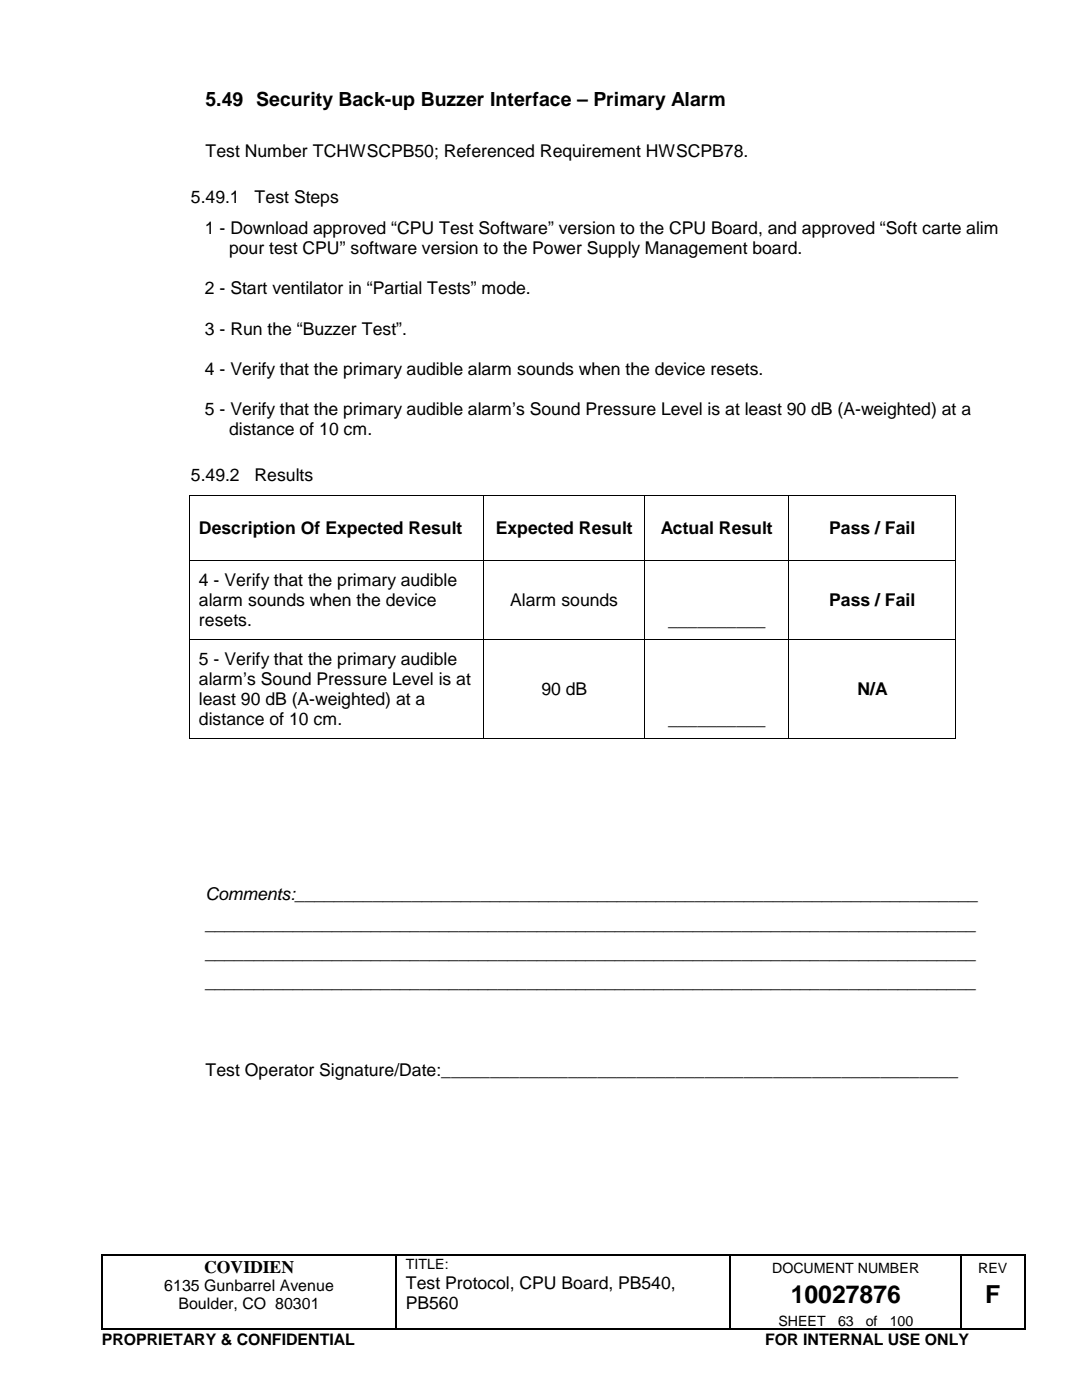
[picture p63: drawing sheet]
<svg xmlns="http://www.w3.org/2000/svg" width="216mm" height="279mm" viewBox="0 0 216 279" stroke-linecap="round" stroke-linejoin="round" font-family="sans-serif">
<defs><g id="words">
<g font-size="4.9">
<text x="157.8" y="260.1">10027876</text>
<text x="196.6" y="260.1">F</text>
</g>
<text font-size="3.9" x="41" y="21.1">5.49 Security Back-up Buzzer Interface – Primary Alarm</text>
<g font-size="3.5">
<text x="41" y="31.4">Test Number TCHWSCPB50; Referenced Requirement HWSCPB78.</text>
<text x="38.1" y="40.5">5.49.1</text>
<text x="50.8" y="40.5">Test Steps</text>
<text x="40.9" y="46.7">1 - Download approved “CPU Test Software” version to the CPU Board, and approved “Soft carte alim</text>
<text x="45.7" y="50.7">pour test CPU” software version to the Power Supply Management board.</text>
<text x="40.9" y="58.7">2 - Start ventilator in “Partial Tests” mode.</text>
<text x="40.9" y="66.8">3 - Run the “Buzzer Test”.</text>
<text x="40.9" y="74.8">4 - Verify that the primary audible alarm sounds when the device resets.</text>
<text x="40.9" y="82.8">5 - Verify that the primary audible alarm’s Sound Pressure Level is at least 90 dB (A-weighted) at a</text>
<text x="45.7" y="86.9">distance of 10 cm.</text>
<text x="38.1" y="96">5.49.2</text>
<text x="50.8" y="96">Results</text>
<text x="39.7" y="106.6">Description Of Expected Result</text>
<text x="98.9" y="106.6">Expected Result</text>
<text x="131.9" y="106.6">Actual Result</text>
<text x="165.5" y="106.6">Pass / Fail</text>
<text x="39.7" y="116.9">4 - Verify that the primary audible</text>
<text x="39.7" y="120.9">alarm sounds when the device</text>
<text x="39.7" y="124.9">resets.</text>
<text x="101.8" y="120.9">Alarm sounds</text>
<text x="133.3" y="124.9">__________</text>
<text x="165.5" y="120.9">Pass / Fail</text>
<text x="39.7" y="132.7">5 - Verify that the primary audible</text>
<text x="39.7" y="136.7">alarm’s Sound Pressure Level is at</text>
<text x="39.7" y="140.7">least 90 dB (A-weighted) at a</text>
<text x="108" y="138.7">90 dB</text>
<text x="171.1" y="138.7">N/A</text>
<text x="39.7" y="144.7">distance of 10 cm.</text>
<text x="133.3" y="144.7">__________</text>
<text x="41" y="179.7">Comments:______________________________________________________________________</text>
<text x="41" y="185.6">_______________________________________________________________________________</text>
<text x="41" y="191.4">_______________________________________________________________________________</text>
<text x="41" y="197.2">_______________________________________________________________________________</text>
<text x="41" y="214.7">Test Operator Signature/Date:_____________________________________________________</text>
<text x="40.7" y="254">COVIDIEN</text>
<text x="81" y="257.2">Test Protocol, CPU Board, PB540,</text>
<text x="81" y="261.2">PB560</text>
</g>
<g font-size="3.2">
<text x="32.8" y="257.7">6135 Gunbarrel Avenue</text>
<text x="35.6" y="261.3">Boulder, CO 80301</text>
<text x="20.3" y="268.5">PROPRIETARY &amp; CONFIDENTIAL</text>
<text x="152.7" y="268.5">FOR INTERNAL USE ONLY</text>
</g>
<g font-size="2.8">
<text x="81" y="253.3">TITLE:</text>
<text x="154.1" y="254">DOCUMENT NUMBER</text>
<text x="195.2" y="254">REV</text>
<text x="155.3" y="264.5">SHEET</text>
<text x="167.2" y="264.5">63</text>
<text x="172.8" y="264.5">of</text>
<text x="177.5" y="264.5">100</text>
</g>
</g></defs>
<g fill="#000">
<path d="M37.7 98.8h.2v.2h-.2zM96.4 98.8h.2v.2h-.2zM128.6 98.8h.2v.2h-.2zM157.3 98.8h.2v.2h-.2zM190.6 98.8h.2v.2h-.2zM37.7 111.7h.2v.1h-.2zM96.4 111.7h.2v.1h-.2zM128.6 111.7h.2v.1h-.2zM157.3 111.7h.2v.1h-.2zM190.6 111.7h.2v.1h-.2zM37.7 127.5h.2v.1h-.2zM96.4 127.5h.2v.1h-.2z"/>
<path d="M128.6 127.5h.2v.1h-.2zM157.3 127.5h.2v.1h-.2zM190.6 127.5h.2v.1h-.2zM37.7 147.3h.2v.2h-.2zM96.4 147.3h.2v.2h-.2zM128.6 147.3h.2v.2h-.2zM157.3 147.3h.2v.2h-.2zM190.6 147.3h.2v.2h-.2zM20.2 250.4h.2v.3h-.2zM79 250.4h.2v.3h-.2zM145.6 250.4h.3v.3h-.3zM191.6 250.4h.3v.3h-.3z"/>
<path d="M204.3 250.4h.3v.3h-.3zM20.2 265.2h.2v.2h-.2zM79 265.2h.2v.2h-.2zM145.6 265.2h.3v.2h-.3zM191.6 265.2h.3v.2h-.3zM204.3 265.2h.3v.2h-.3z"/>
</g>
<g fill="none" stroke="#000" stroke-width=".25">
<path d="M20.3 250.7v14.5M20.4 250.5h58.5M79.1 250.7v14.5M79.2 250.5h66.4M145.8 250.7v14.5M145.9 250.5h45.7M191.8 250.7v14.5M191.9 250.5h12.4M204.5 250.7v14.5M20.4 265.3h58.5M79.2 265.3h66.4M145.9 265.3h45.7"/>
<path d="M191.9 265.3h12.4"/>
</g>
<g fill="none" stroke="#000" stroke-width=".2">
<path d="M37.8 99v12.7M37.9 98.9h58.5M96.5 99v12.7M96.6 98.9h32M128.7 99v12.7M128.8 98.9h28.5M157.4 99v12.7M157.5 98.9h33.1M190.7 99v12.7M37.8 111.8v15.7M37.9 111.8h58.5M96.5 111.8v15.7"/>
<path d="M96.6 111.8h32M128.7 111.8v15.7M128.8 111.8h28.5M157.4 111.8v15.7M157.5 111.8h33.1M190.7 111.8v15.7M37.8 127.6v19.7M37.9 127.6h58.5M96.5 127.6v19.7M96.6 127.6h32M128.7 127.6v19.7M128.8 127.6h28.5"/>
<path d="M157.4 127.6v19.7M157.5 127.6h33.1M190.7 127.6v19.7M37.9 147.4h58.5M96.6 147.4h32M128.8 147.4h28.5M157.5 147.4h33.1"/>
</g>
<use href="#words"/>
</svg>
